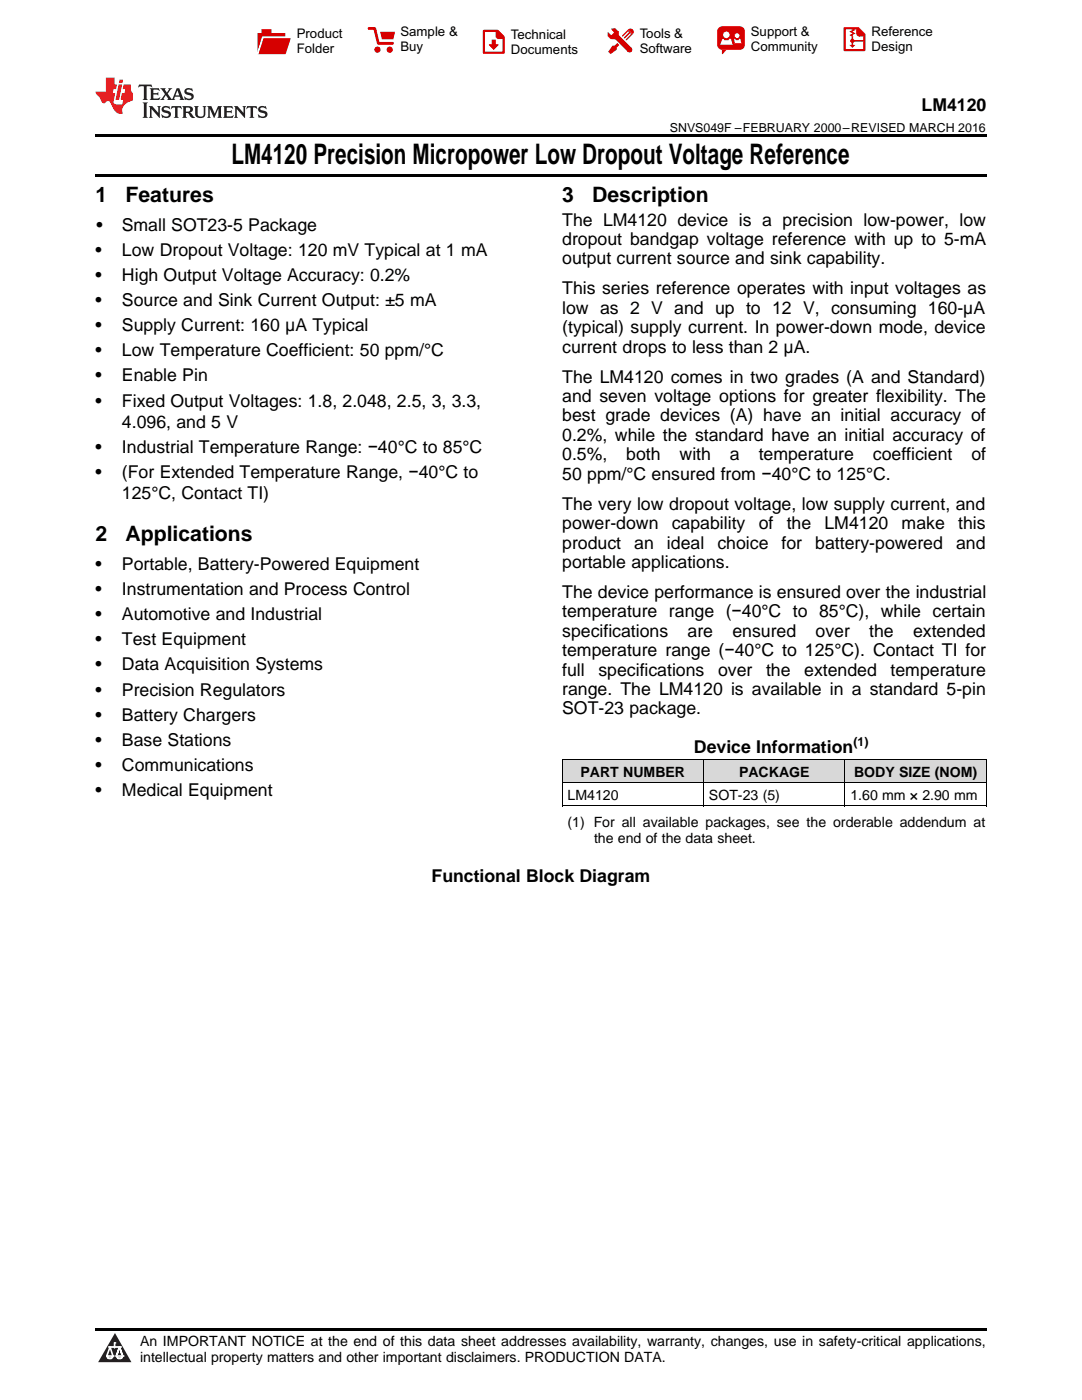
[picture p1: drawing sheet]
<svg xmlns="http://www.w3.org/2000/svg" width="216mm" height="279mm" viewBox="0 0 216 279" stroke-linecap="round" stroke-linejoin="round" font-family="sans-serif">
<defs><g id="words">
<text font-size="5.6" x="46.2" y="32.8">LM4120 Precision Micropower Low Dropout Voltage Reference</text>
<g font-size="4.2">
<text x="19" y="40.4">1</text>
<text x="25" y="40.4">Features</text>
<text x="112.2" y="40.4">3</text>
<text x="118.2" y="40.4">Description</text>
<text x="19" y="108.1">2</text>
<text x="25" y="108.1">Applications</text>
</g>
<g font-size="3.5">
<text x="183.9" y="22.2">LM4120</text>
<text x="19.2" y="46.1">•</text>
<text x="24.3" y="46.1">Small SOT23-5 Package</text>
<text x="112.2" y="45">The LM4120 device is a precision low-power, low</text>
<text x="19" y="51.1">•</text>
<text x="24.3" y="51.1">Low Dropout Voltage: 120 mV Typical at 1 mA</text>
<text x="112.2" y="48.9">dropout bandgap voltage reference with up to 5-mA</text>
<text x="112.2" y="52.8">output current source and sink capability.</text>
<text x="19" y="56.1">•</text>
<text x="24.3" y="56.1">High Output Voltage Accuracy: 0.2%</text>
<text x="112.2" y="58.7">This series reference operates with input voltages as</text>
<text x="19" y="61.1">•</text>
<text x="24.3" y="61.1">Source and Sink Current Output: ±5 mA</text>
<text x="112.2" y="62.6">low as 2 V and up to 12 V, consuming 160-µA</text>
<text x="19" y="66.1">•</text>
<text x="19" y="71.1">•</text>
<text x="24.3" y="66.1">Supply Current: 160 μA Typical</text>
<text x="24.3" y="71.1">Low Temperature Coefficient: 50 ppm/°C</text>
<text x="112.2" y="66.5">(typical) supply current. In power-down mode, device</text>
<text x="112.2" y="70.4">current drops to less than 2 μA.</text>
<text x="19" y="76.1">•</text>
<text x="24.3" y="76.1">Enable Pin</text>
<text x="112.2" y="76.3">The LM4120 comes in two grades (A and Standard)</text>
<text x="19" y="81.1">•</text>
<text x="24.3" y="81.1">Fixed Output Voltages: 1.8, 2.048, 2.5, 3, 3.3,</text>
<text x="112.2" y="80.2">and seven voltage options for greater flexibility. The</text>
<text x="24.3" y="85.4">4.096, and 5 V</text>
<text x="112.2" y="84.1">best grade devices (A) have an initial accuracy of</text>
<text x="112.2" y="88">0.2%, while the standard have an initial accuracy of</text>
<text x="19" y="90.4">•</text>
<text x="19" y="95.4">•</text>
<text x="24.3" y="90.4">Industrial Temperature Range: −40°C to 85°C</text>
<text x="24.3" y="95.4">(For Extended Temperature Range, −40°C to</text>
<text x="112.2" y="91.9">0.5%,</text>
<text x="112.2" y="95.7">50 ppm/°C ensured from −40°C to 125°C.</text>
<text x="125" y="91.9">both</text>
<text x="135.6" y="91.9">with</text>
<text x="145.7" y="91.9">a</text>
<text x="151.4" y="91.9">temperature</text>
<text x="174.2" y="91.9">coefficient</text>
<text x="193.8" y="91.9">of</text>
<text x="24.3" y="99.6">125°C, Contact TI)</text>
<text x="112.2" y="101.7">The very low dropout voltage, low supply current, and</text>
<text x="112.2" y="105.6">power-down</text>
<text x="134" y="105.6">capability</text>
<text x="151.4" y="105.6">of</text>
<text x="157" y="105.6">the</text>
<text x="164.5" y="105.6">LM4120</text>
<text x="179.9" y="105.6">make</text>
<text x="191.2" y="105.6">this</text>
<text x="19" y="113.8">•</text>
<text x="24.3" y="113.8">Portable, Battery-Powered Equipment</text>
<text x="112.2" y="109.5">product</text>
<text x="112.2" y="113.3">portable applications.</text>
<text x="126.6" y="109.5">an</text>
<text x="133.1" y="109.5">ideal</text>
<text x="143.2" y="109.5">choice</text>
<text x="156" y="109.5">for</text>
<text x="162.7" y="109.5">battery-powered</text>
<text x="190.8" y="109.5">and</text>
<text x="19" y="118.8">•</text>
<text x="24.3" y="118.8">Instrumentation and Process Control</text>
<text x="112.2" y="119.3">The device performance is ensured over the industrial</text>
<text x="19" y="123.8">•</text>
<text x="24.3" y="123.8">Automotive and Industrial</text>
<text x="112.2" y="123.2">temperature range (−40°C to 85°C), while certain</text>
<text x="19" y="128.8">•</text>
<text x="24.3" y="128.8">Test Equipment</text>
<text x="112.2" y="127.1">specifications</text>
<text x="112.2" y="131">temperature range (−40°C to 125°C). Contact TI for</text>
<text x="137.2" y="127.1">are</text>
<text x="146.1" y="127.1">ensured</text>
<text x="162.7" y="127.1">over</text>
<text x="173.4" y="127.1">the</text>
<text x="182.2" y="127.1">extended</text>
<text x="19" y="133.8">•</text>
<text x="24.3" y="133.8">Data Acquisition Systems</text>
<text x="112.2" y="134.8">full</text>
<text x="119.4" y="134.8">specifications</text>
<text x="143.3" y="134.8">over</text>
<text x="152.9" y="134.8">the</text>
<text x="160.5" y="134.8">extended</text>
<text x="177.7" y="134.8">temperature</text>
<text x="19" y="138.8">•</text>
<text x="19" y="143.8">•</text>
<text x="24.3" y="138.8">Precision Regulators</text>
<text x="24.3" y="143.8">Battery Chargers</text>
<text x="112.2" y="138.7">range. The LM4120 is available in a standard 5-pin</text>
<text x="112.2" y="142.6">SOT-23 package.</text>
<text x="19" y="148.8">•</text>
<text x="24.3" y="148.8">Base Stations</text>
<text x="19" y="153.8">•</text>
<text x="24.3" y="153.8">Communications</text>
<text x="138.5" y="150.3">Device Information</text>
<text x="19" y="158.9">•</text>
<text x="24.3" y="158.9">Medical Equipment</text>
<text x="86.1" y="176.1">Functional Block Diagram</text>
</g>
<g font-size="2.8">
<text x="115.8" y="155">PART NUMBER</text>
<text x="147.5" y="155">PACKAGE</text>
<text x="170.4" y="155">BODY SIZE (NOM)</text>
<text x="113.2" y="159.6">LM4120</text>
<text x="141.5" y="159.6">SOT-23 (5)</text>
<text x="169.7" y="159.6">1.60 mm × 2.90 mm</text>
<text x="113.2" y="165.1">(1) For all available packages, see the orderable addendum at</text>
<text x="118.5" y="168.3">the end of the data sheet.</text>
<text x="27.9" y="268.6">An IMPORTANT NOTICE at the end of this data sheet addresses availability, warranty, changes, use in safety-critical applications,</text>
<text x="27.9" y="271.8">intellectual property matters and other important disclaimers. PRODUCTION DATA.</text>
</g>
<g font-size="2.6">
<text x="59.2" y="7.6">Product</text>
<text x="59.2" y="10.6">Folder</text>
<text x="79.9" y="7.3">Sample &amp;</text>
<text x="79.9" y="10.2">Buy</text>
<text x="102" y="7.8">Technical</text>
<text x="102" y="10.8">Documents</text>
<text x="127.6" y="7.6">Tools &amp;</text>
<text x="127.6" y="10.6">Software</text>
<text x="149.8" y="7.2">Support &amp;</text>
<text x="149.8" y="10.2">Community</text>
<text x="173.9" y="7.3">Reference</text>
<text x="173.9" y="10.2">Design</text>
</g>
<g font-size="2.5">
<text x="133.7" y="26.3">SNVS049F –FEBRUARY 2000–REVISED MARCH 2016</text>
<text x="170.3" y="148.9">(1)</text>
</g>
</g></defs>
<g fill="#d8d8d8">
<path d="M112.2 151.6h28.2v4.6h-28.2z"/>
<path d="M140.4 151.6h28.2v4.6h-28.2z"/>
<path d="M168.6 151.6h28.2v4.6h-28.2z"/>
</g>
<path d="M22.9 266l3.3 5.9h-6.6z" fill="#231f20"/>
<path d="M21.3 270.6h1.2l-.3 .5h-.3a.53 .53 0 0 1-.6-.5z" fill-rule="evenodd" fill="#fff"/>
<path d="M21.3 270.6h1.2l-.3 .5h-.3a.53 .53 0 0 1-.6-.5z" fill="none" stroke="#231f20" stroke-width=".33"/>
<path d="M21.3 270.6l1.2 .1-.3 .4h-.5z" fill="none" stroke="#fff" stroke-width=".33"/>
<path d="M22.9 268.9h.1" fill="none" stroke="#fff" stroke-width=".33"/>
<path d="M22.9 268v.9z" fill="#fff"/>
<path d="M22.9 268v.9z" fill="none" stroke="#fff" stroke-width=".33"/>
<circle cx="22.9" cy="268" r=".16" fill="#fff"/>
<path d="M21.8 268.8h.1" fill="none" stroke="#fff" stroke-width=".33"/>
<path d="M21.8 268.8h2.2z" fill="#fff"/>
<path d="M21.8 268.8h2.2z" fill="none" stroke="#fff" stroke-width=".33"/>
<circle cx="24" cy="268.8" r=".16" fill="#fff"/>
<path d="M23.2 270.6h.1" fill="none" stroke="#fff" stroke-width=".33"/>
<path d="M23.8 268.8l-.6 1.8z" fill="#fff"/>
<path d="M23.8 268.8l-.6 1.8z" fill="none" stroke="#fff" stroke-width=".33"/>
<path d="M23.8 268.8l.7 1.8z" fill="#fff"/>
<path d="M23.8 268.8l.7 1.8z" fill="none" stroke="#fff" stroke-width=".33"/>
<path d="M24.4 270.6h.1" fill="none" stroke="#fff" stroke-width=".33"/>
<circle cx="21.3" cy="270.6" r=".16" fill="#fff"/>
<path d="M22 268.8l-.7 1.8z" fill="#fff"/>
<path d="M22 268.8l-.7 1.8z" fill="none" stroke="#fff" stroke-width=".33"/>
<path d="M22 268.8l.5 1.8z" fill="#fff"/>
<path d="M22 268.8l.5 1.8z" fill="none" stroke="#fff" stroke-width=".33"/>
<circle cx="22.5" cy="270.6" r=".16" fill="#fff"/>
<path d="M23.3 270.6h1.2a.63 .63 0 0 1-.6 .5 .63 .63 0 0 1-.6-.5z" fill-rule="evenodd" fill="#fff"/>
<path d="M23.3 270.6h1.2a.63 .63 0 0 1-.6 .5 .63 .63 0 0 1-.6-.5z" fill="none" stroke="#231f20" stroke-width=".33"/>
<path d="M23.3 270.6h1.2l-.4 .5h-.5z" fill="none" stroke="#fff" stroke-width=".33"/>
<path d="M23.2 270.6h.1" fill="none" stroke="#fff" stroke-width=".33"/>
<circle cx="24.5" cy="270.6" r=".16" fill="#fff"/>
<path d="M19 34.8h177.8v.5h-177.8zM19 26.8h177.8v.6h-177.8zM19 265.1h177.8v.5h-177.8z" fill="#000"/>
<path d="M112.2 156.2h84.6M112.2 151.5h84.6M112.2 151.6v9.3M140.4 151.6v9.3M168.6 151.6v9.3M196.8 151.6v9.3M112.2 160.8h84.6" fill="none" stroke="#000" stroke-width=".2"/>
<path d="M27.7 16.9l-.1 .6 .6-.3h.5v.2v2.2l-.2 .4h1l-.2-.4v-2.2v-.2h.5l.6 .3-.2-.6zM29.9 17.6l.2 .4v1.6l-.2 .4h1.9l.1-.6a1.09 1.09 0 0 1-1.3 .1v-.6h.6l.4 .2v-.7l-.2 .2h-.8v-.6l.2-.1a1.01 1.01 0 0 1 1 .3l-.1-.6zM32 17.6l.9 1.2-1 1.2h.9l-.2-.3 .5-.7 .5 .7-.3 .3h1.7l-.2-.3 .1-.4h1l.1 .4-.2 .3h1l-.3-.4-.7-2h-.5l-1 2.2-.8-1.1 .9-1.1h-.9l.2 .2-.4 .7-.4-.7 .2-.2zM35.4 18l.4 1h-.8zM37 17.7a.66 .66 0 0 0-.2 .8 .66 .66 0 0 0 .6 .4l.7 .2 .1 .2a.8 .8 0 0 1-.7 .4 .8 .8 0 0 1-.7-.5l.1 .8 .2-.2a.94 .94 0 0 0 1.1 .1 .94 .94 0 0 0 .4-.9 1.48 1.48 0 0 0-1.3-.6v-.4a1.1 1.1 0 0 1 1.2 .2l-.2-.6-.2 .1-.5-.1zM28.5 20.4l.2 .4v2.3l-.2 .4h1l-.2-.4v-2.3l.2-.4zM29.7 21.2l.2 .4v1.5l-.2 .4h.8l-.3-.4 .1-1.3 1.6 1.8v-2l.2-.4h-.7l.2 .2v1.1l-1.2-1.3zM32.5 21.3a.66 .66 0 0 0-.2 .8 .66 .66 0 0 0 .6 .4l.6 .2 .2 .2a.8 .8 0 0 1-.8 .4 .8 .8 0 0 1-.7-.5l.2 .7 .2-.1a.94 .94 0 0 0 1 .1 .94 .94 0 0 0 .5-1 1.47 1.47 0 0 0-1.3-.6l-.1-.3a1.1 1.1 0 0 1 1.3 .2l-.2-.6-.2 .1-.5-.2zM34.3 21.2l-.2 .6a.64 .64 0 0 1 .8-.3v1.6l-.2 .4h1l-.3-.4 .1-1.6a.66 .66 0 0 1 .8 .3l-.2-.6zM36.3 21.2l.3 .4v1.5l-.3 .4h1l-.2-.2v-.7h.5l.1 .1a.8 .8 0 0 0 1.2 .7l-1-1a.62 .62 0 0 0 .6-.5 .62 .62 0 0 0-.6-.7zM37.1 21.5h.1a.48 .48 0 0 1 .6 0 .48 .48 0 0 1 .1 .6l-.2 .1-.6 .1zM38.7 21.2l.2 .2a2.29 2.29 0 0 0 .4 2 1.05 1.05 0 0 0 1.7-.7v-1.3l.2-.2h-.8l.2 .4v1.1a.61 .61 0 0 1-.6 .6 .61 .61 0 0 1-.6-.6v-1.1l.3-.4zM41.3 21.2l.3 .4v1.5l-.3 .4h.8l-.2-.4v-1.4l.8 1.9 .9-1.9v1.4l-.2 .4h.9l-.2-.4v-1.5l.2-.4h-.8l-.7 1.5-.6-1.5zM44.5 21.2l.2 .4v1.5l-.2 .4h1.9l.2-.6a1.1 1.1 0 0 1-1.4 .2v-.7h.6l.4 .2v-.6l-.2 .1-.8 .1v-.6l.2-.1a1.02 1.02 0 0 1 1.1 .2l-.2-.5zM46.7 21.2l.2 .4v1.5l-.2 .4h.8l-.3-.4 .1-1.3 1.6 1.8v-2l.2-.4h-.7l.2 .2v1.1l-1.2-1.3zM49.3 21.2l-.1 .6a.64 .64 0 0 1 .8-.3v1.6l-.3 .4h1l-.2-.4v-1.6a.66 .66 0 0 1 .8 .3l-.1-.6zM51.7 21.3a.66 .66 0 0 0-.2 .7 .66 .66 0 0 0 .7 .5l.6 .2 .1 .2a.8 .8 0 0 1-.7 .4 .8 .8 0 0 1-.7-.5l.1 .7 .2-.1a.94 .94 0 0 0 1.1 .1 .94 .94 0 0 0 .4-1 1.48 1.48 0 0 0-1.2-.6l-.1-.3a1.1 1.1 0 0 1 1.2 .2l-.2-.6-.1 .1-.6-.2z" fill="#231f20"/>
<path d="M21.1 15.5v2.8h-2v.4l.9 .9a.96 .96 0 0 0 1 1 .59 .59 0 0 1 .5-.4 .59 .59 0 0 1 .5 .3l.4 .8a1.61 1.61 0 0 0 2.1 1.3 1.63 1.63 0 0 1 1.1-2.2l.9-.3v-1.5a1.6 1.6 0 0 1-.4-1.7h-1.4l-.2 .9h.5l-.2 .8h-.5l-.2 1v.3h.5l-.2 .9h-.7a.74 .74 0 0 1-1-.6l.3-1.6h-.5l.2-.8h.5l.1-.9h-.4v-1.4zM23.7 16.9l-.7 3h.8l.6-3zM23.8 15.9l-.1 .7h.7l.2-.7z" fill="#ee1d23"/>
<g fill="#d60000">
<path d="M52.2 5.8h2v.8h2.7v4.2h-5.5v-4.2h.8z" fill-rule="evenodd"/>
<path d="M52.5 7.5h5.6l-1.1 3.3h-5.6z" fill-rule="evenodd"/>
</g>
<path d="M52.4 7.4h5.7v.1h-5.6l-1.1 3.3z" fill-rule="evenodd" fill="#fff"/>
<path d="M52.4 7.4h5.7v.1h-5.6l-1.1 3.3z" fill="none" stroke="#fff" stroke-width=".2"/>
<path d="M73.6 5.7h1.2l.7 2.9h2.8" fill="none" stroke="#d60000" stroke-width=".55"/>
<g fill="#d60000">
<path d="M75.9 6.3h2.9l-.3 1.6h-2.3z" fill-rule="evenodd"/>
<circle cx="75.3" cy="9.9" r=".62"/>
<circle cx="77.8" cy="9.9" r=".62"/>
</g>
<path d="M96.6 6.2h2.7l1.2 1.2v3.1h-3.9z" fill="none" stroke="#d60000" stroke-width=".44"/>
<g fill="#d60000">
<path d="M98.1 7.9h.8v1h.6l-1 1.1-.9-1v-.1h.5z" fill-rule="evenodd"/>
<path d="M98.9 6.2h.4l1.2 1.2v.4h-1.2l-.4-.4z" fill-rule="evenodd"/>
<path d="M122 5.7h.8l.6 .6 .1 .7 2.5 2.5-.7 .8-2.4-2.3-1.1-.2-.6-.6v-.8l.8 .6 .4-.4v-.2l-.4-.5z" fill-rule="evenodd"/>
<path d="M122.2 9.1h.5l.5-.5 .4 .4-.5 .5-.1 .4-1.2 .9-.4-.5z" fill-rule="evenodd"/>
<path d="M125.3 5.9a.67 .67 0 0 1 1 0 .67 .67 0 0 1 0 .9z" fill-rule="evenodd"/>
<path d="M125.3 5.9l1 .9-1.2 1.2h-.2v-.2l.9-.9 .1-.2h-.2l-1 1h-.2v-.2l1-1v-.2h-.2l-1 1h-.2v-.2z" fill-rule="evenodd"/>
<circle cx="125.6" cy="9.9" r=".54"/>
</g>
<path d="M123.4 6.3l-.1 .7" fill="none" stroke="#d60000" stroke-width=".2"/>
<g fill="#d60000">
<path d="M143.4 5.5l.7-.2h3.6a.95 .95 0 0 1 .9 .9v2.8a.95 .95 0 0 1-.9 .9h-3.6a.95 .95 0 0 1-1-.9v-2.8z" fill-rule="evenodd"/>
<path d="M144 9.9h1l-.8 .9h-.2z" fill-rule="evenodd"/>
</g>
<g fill="#fff">
<path d="M146.6 8.6h1.3z"/>
<path d="M144.1 7.8h.3l.1 .2h.8l.2-.2h.3l.4 1.1h-2.5z" fill-rule="evenodd"/>
<path d="M146.5 7.8h.2l.2 .2h.5l.1-.2h.2l.2 .8h-1.3z" fill-rule="evenodd"/>
<circle cx="144.9" cy="6.9" r=".65"/>
<circle cx="147.1" cy="7.1" r=".48"/>
</g>
<path d="M168.5 5.6h2.7l1.3 1.3v3.1h-4z" fill="none" stroke="#d60000" stroke-width=".44"/>
<path d="M170.1 7.3v1.8M170.1 8.1h2.3" fill="none" stroke="#d60000" stroke-width=".3"/>
<g fill="#d60000">
<path d="M170.9 5.6h.3l1.3 1.3v.4h-1.1l-.5-.6z" fill-rule="evenodd"/>
<circle cx="170.1" cy="8.1" r=".42"/>
<circle cx="171.4" cy="6.7" r=".55"/>
</g>
<g fill="#d60000">
<path d="M169.5 9h1.2l-.6 .5z"/>
<path d="M169.8 5.8h.6l.3 .2-.6 .3 .6 .4-.7 .3 .2 .3h-.2l-.5-.3 .6-.3-.6-.4 .6-.3z"/>
</g>
<use href="#words"/>
</svg>
